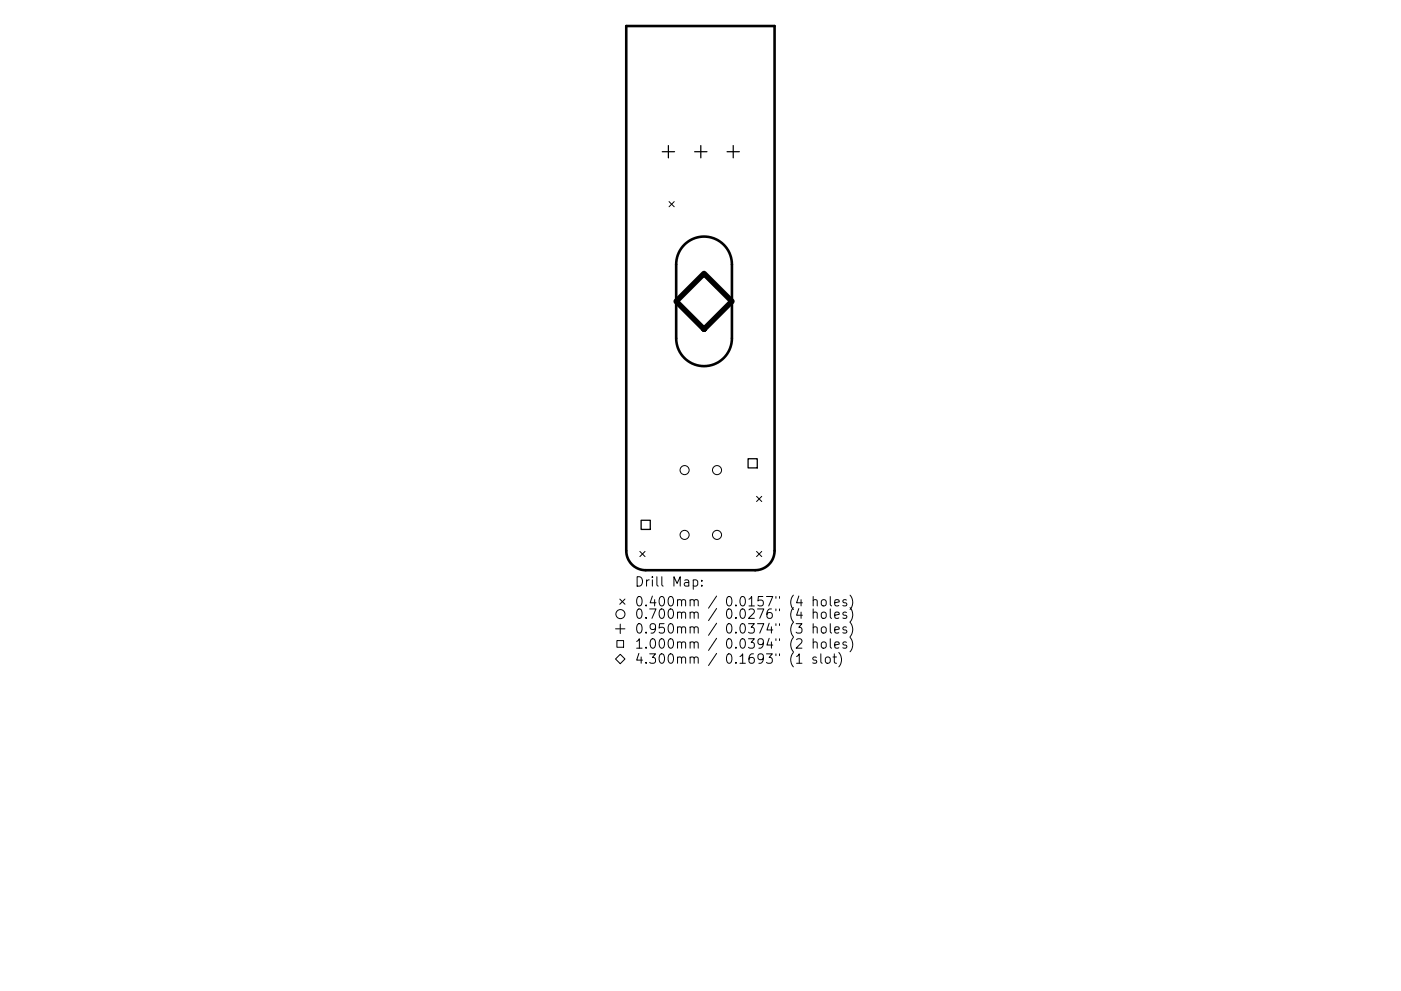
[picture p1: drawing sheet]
<svg xmlns="http://www.w3.org/2000/svg" width="297mm" height="210mm" viewBox="0 0 297 210" stroke-linecap="round" stroke-linejoin="round" font-family="sans-serif">
<defs><g id="words">
<g font-size="2.8">
<text x="134.5" y="124.5">Drill Map:</text>
<text x="134.5" y="128.7">0.400mm / 0.0157&quot; (4 holes)</text>
<text x="134.5" y="131.3">0.700mm / 0.0276&quot; (4 holes)</text>
<text x="134.5" y="134.4">0.950mm / 0.0374&quot; (3 holes)</text>
<text x="134.5" y="137.6">1.000mm / 0.0394&quot; (2 holes)</text>
<text x="134.5" y="140.8">4.300mm / 0.1693&quot; (1 slot)</text>
</g>
</g></defs>
<path d="M132.8 5.5h31.4v111.4a4.1 4.1 0 0 1-4.1 4.1h-23.2a4.1 4.1 0 0 1-4.1-4.1zM145.1 51.9a5.9 5.9 0 0 1 6.4-1.3 5.9 5.9 0 0 1 3.7 5.5v15.7a5.9 5.9 0 0 1-5.9 5.9 5.9 5.9 0 0 1-5.9-5.9v-15.7a5.9 5.9 0 0 1 1.7-4.2z" fill="none" stroke="#000" stroke-width=".55"/>
<g fill="none" stroke="#000" stroke-width=".21">
<path d="M141.8 42.8l1.1 1.1M142.9 42.8l-1.1 1.1M135.7 117l1.1 1.1M136.8 117l-1.1 1.1M160.4 105.3l1.1 1.1M160.4 117l1.1 1.1M161.5 105.3l-1.1 1.1M161.5 117l-1.1 1.1M130.5 133.4h2M130.8 135.9h1.4v1.4h-1.4zM131.4 127.1l1.1 1.1M131.5 138.8l1 1-1 1-1-1z"/>
<path d="M131.5 132.4v2M132.5 127.1l-1.1 1.1M147 123.1l.6-.1 .3 .4v.6l-.2 .3h-.7M148.8 124.2v.2M148.8 123.1v.2M168.2 138.4a2.29 2.29 0 0 0 0 3.1M168.9 139.3l.6-.6v2M172.4 127.4l.3-.2 .5 .1 .1 1.3M172.4 130.1a.5 .5 0 0 1 .9 0v1.1M172.4 133.2a.5 .5 0 0 1 .9 .1v1M172.4 136.4a.5 .5 0 0 1 .9 .1v1M172.4 126.6v2"/>
<path d="M172.4 129.2v2M172.4 132.3v2M172.4 135.5v2M173.1 139.5l-.5-.1-.3 .3 .1 .3 .7 .2v.4h-.8M174 138.7v1.7l.3 .3M174.2 127.4l.3-.2a.54 .54 0 0 1 .7 .4l-.1 .8-.6 .2-.4-.4zM174.2 130.1l.3-.2 .6 .2 .1 .7-.2 .3-.5 .1-.3-.2zM174.2 133.2l.3-.2 .6 .2 .1 .7-.2 .3-.5 .1-.3-.2zM174.2 136.4l.3-.2 .6 .2 .1 .7-.2 .3-.5 .1-.3-.2zM175.1 139.6a.54 .54 0 0 1 .5-.2 .54 .54 0 0 1 .4 .4v.5a.54 .54 0 0 1-.5 .4 .54 .54 0 0 1-.5-.4zM176 126.6v1.7l.3 .3M176 129.2v1.7l.3 .3"/>
<path d="M176 132.3v1.7l.3 .3M176 135.5v1.7l.3 .3M176.6 139.4h.8M176.9 138.7v1.7l.1 .2 .4 .1M177 127.9l.9-.2-.1-.4-.5-.1-.3 .3 .1 1h.7M177 130.5l.9-.2-.1-.3-.5-.1-.3 .2 .1 1h.7M177 133.7l.9-.2-.1-.4-.5-.1-.3 .3 .1 .9h.7M177 136.9l.9-.2-.1-.4-.5-.1-.3 .3 .1 .9h.7M177.8 138.4a2.29 2.29 0 0 1 0 3.1M179.5 127.3l-.5-.1-.3 .3 .1 .3 .7 .2v.5h-.8M179.5 130l-.5-.1-.3 .2 .1 .3 .7 .2v.5h-.8M179.5 133.1l-.5-.1-.3 .3 .1 .3 .7 .2v.4h-.8"/>
<path d="M179.5 136.3l-.5-.1-.3 .3 .1 .3 .7 .2v.4h-.8M180.2 126.3a2.29 2.29 0 0 1 0 3M180.2 128.9a2.29 2.29 0 0 1 0 3.1M180.2 132a2.29 2.29 0 0 1 0 3.1M180.2 135.2a2.29 2.29 0 0 1 0 3.1M168.9 140.7h1.1"/>
<circle cx="145.1" cy="99.7" r=".96"/>
<circle cx="152" cy="99.7" r=".96"/>
<circle cx="145.1" cy="113.5" r=".96"/>
<circle cx="152" cy="113.5" r=".96"/>
<circle cx="131.5" cy="130.3" r=".96"/>
</g>
<path d="M140.4 32.2h2.6M141.7 30.9v2.6M147.3 32.2h2.6M148.6 30.9v2.6M154.2 32.2h2.6M155.5 30.9v2.6" fill="none" stroke="#000" stroke-width=".26"/>
<path d="M158.6 97.3h2v2h-2zM135.9 110.4h2v1.9h-2z" fill="none" stroke="#000" stroke-width=".27"/>
<path d="M149.3 58l5.9 5.9-5.9 5.9-5.9-5.9z" fill="none" stroke="#000" stroke-width="1.2"/>
<use href="#words"/>
</svg>
